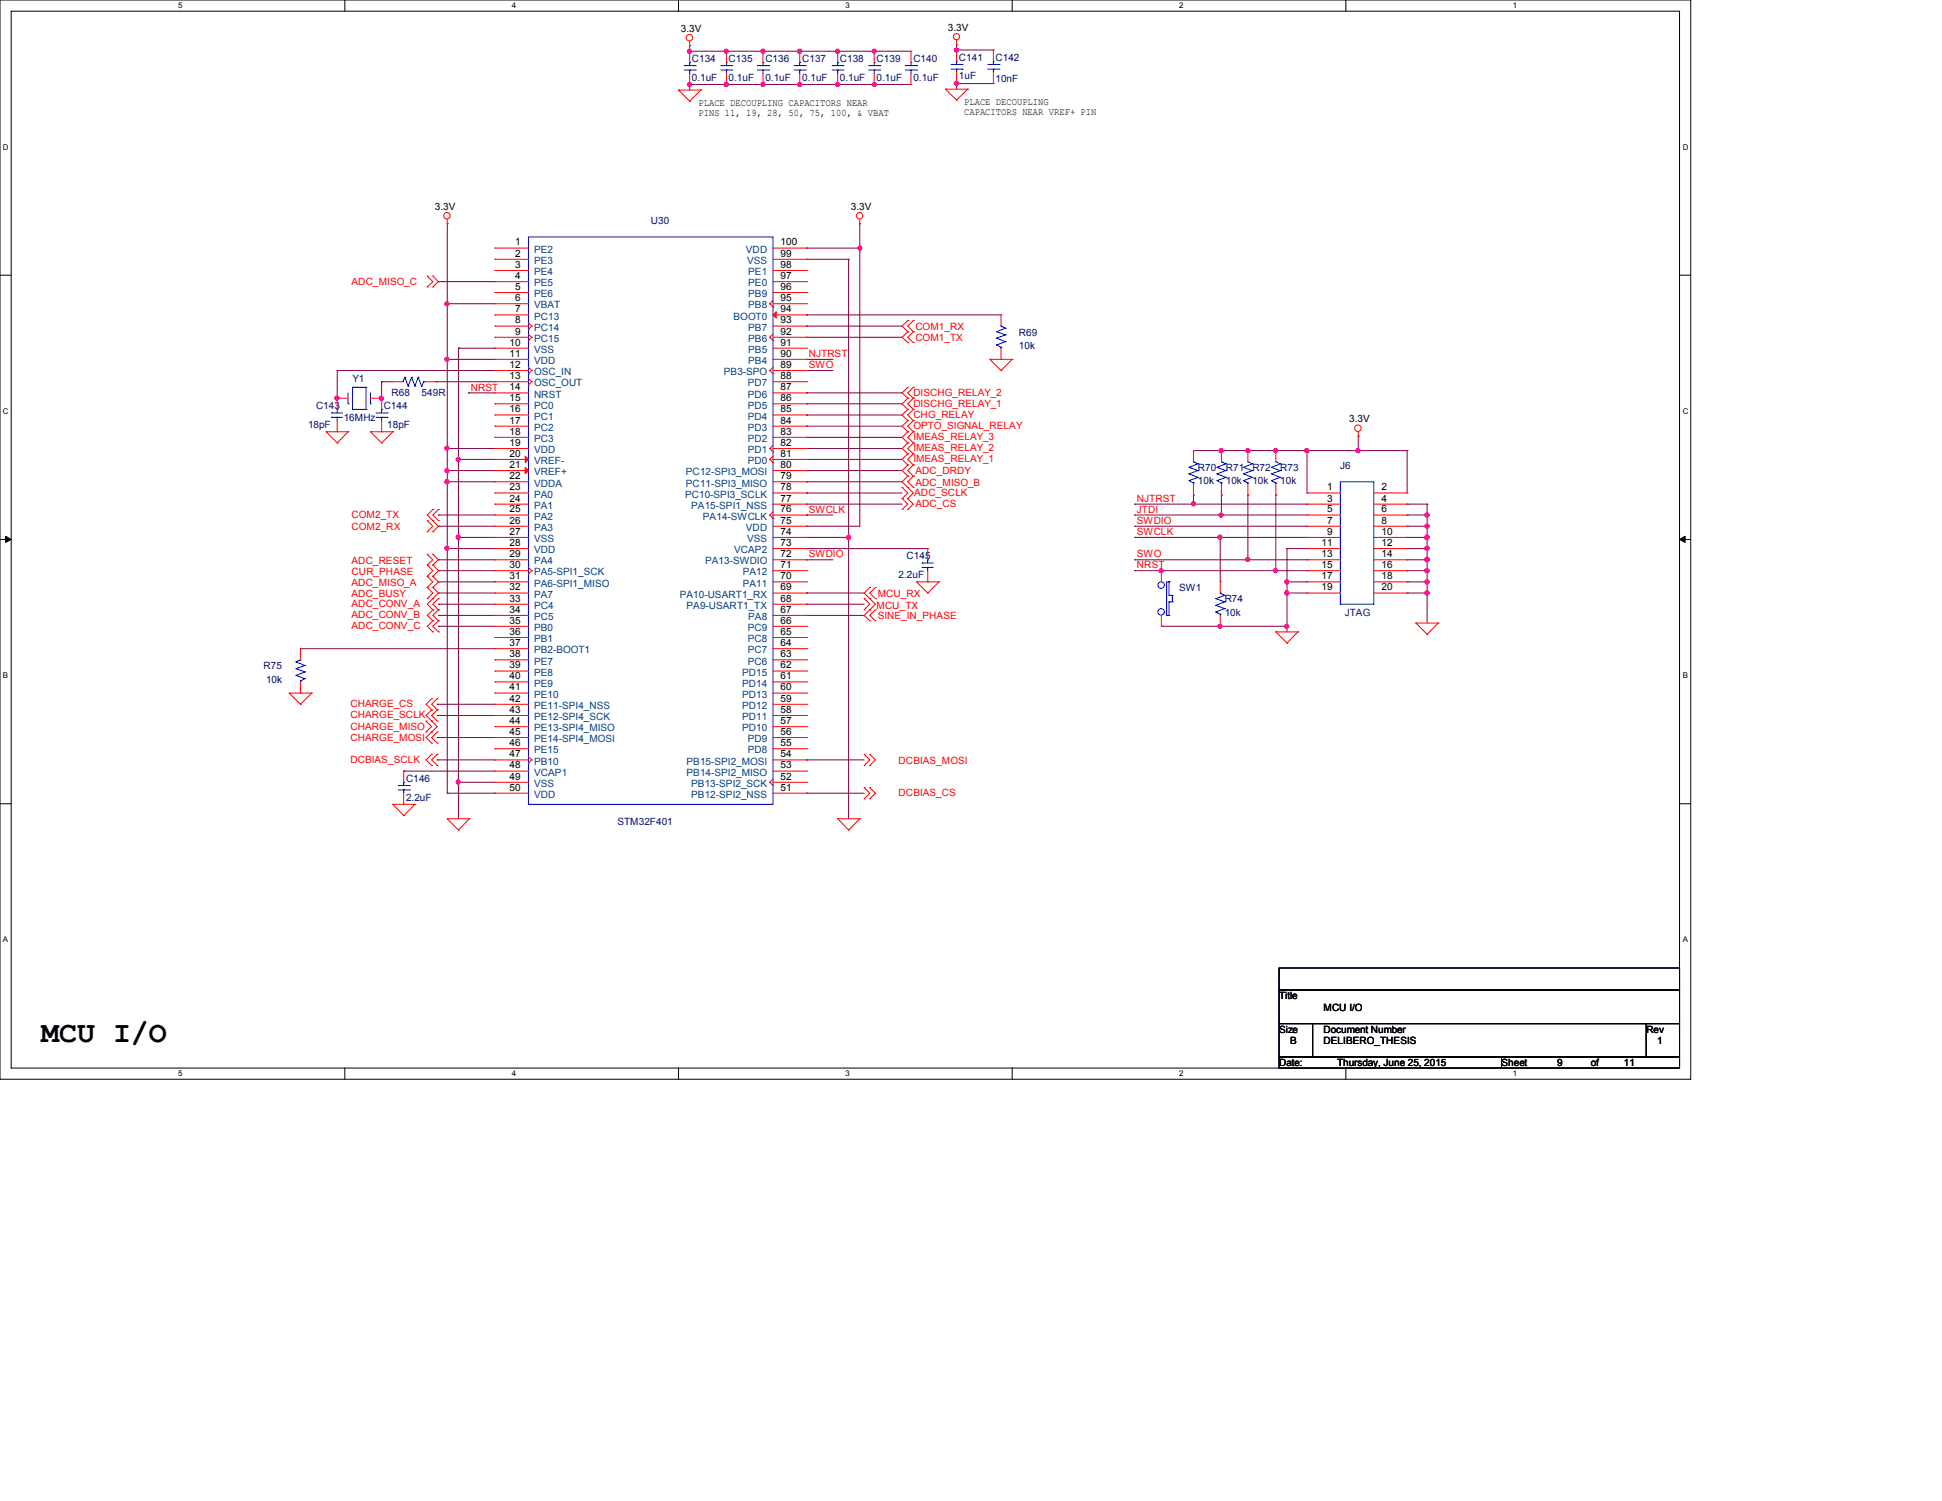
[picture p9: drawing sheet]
<svg xmlns="http://www.w3.org/2000/svg" width="279mm" height="216mm" viewBox="0 0 279 216" stroke-linecap="round" stroke-linejoin="round" font-family="sans-serif">
<defs><g id="words">
<text font-size="4.3" x="5.9" y="149.9">MCU I/O</text>
<g font-size="1.4">
<text x="98" y="4.6">3.3V</text>
<text x="136.4" y="4.4">3.3V</text>
<text x="100.5" y="15.3">PLACE DECOUPLING CAPACITORS NEAR</text>
<text x="100.5" y="16.7">PINS 11, 19, 28, 50, 75, 100, &amp; VBAT</text>
<text x="138.7" y="15.1">PLACE DECOUPLING</text>
<text x="138.7" y="16.6">CAPACITORS NEAR VREF+ PIN</text>
<text x="62.6" y="30.2">3.3V</text>
<text x="74.1" y="35.3">1</text>
<text x="112.3" y="35.3">100</text>
<text x="122.4" y="30.2">3.3V</text>
<text x="74.1" y="36.9">2</text>
<text x="74.1" y="38.5">3</text>
<text x="74.1" y="40.1">4</text>
<text x="74.1" y="41.7">5</text>
<text x="112.3" y="41.7">96</text>
<text x="112.3" y="36.9">99</text>
<text x="112.3" y="40.1">97</text>
<text x="112.3" y="38.5">98</text>
<text x="74.1" y="43.3">6</text>
<text x="74.1" y="44.9">7</text>
<text x="74.1" y="46.5">8</text>
<text x="112.3" y="44.9">94</text>
<text x="112.3" y="46.5">93</text>
<text x="112.3" y="43.3">95</text>
<text x="73.3" y="49.7">10</text>
<text x="73.3" y="52.9">12</text>
<text x="73.3" y="51.3">11</text>
<text x="74.1" y="48.1">9</text>
<text x="112.3" y="52.9">89</text>
<text x="112.3" y="51.3">90</text>
<text x="112.3" y="49.7">91</text>
<text x="112.3" y="48.1">92</text>
<text x="73.3" y="56.1">14</text>
<text x="73.3" y="54.5">13</text>
<text x="73.3" y="57.7">15</text>
<text x="73.3" y="59.3">16</text>
<text x="112.3" y="59.3">85</text>
<text x="112.3" y="57.7">86</text>
<text x="112.3" y="56.1">87</text>
<text x="112.3" y="54.5">88</text>
<text x="73.3" y="64.1">19</text>
<text x="73.3" y="65.7">20</text>
<text x="73.3" y="60.9">17</text>
<text x="73.3" y="62.5">18</text>
<text x="112.3" y="65.7">81</text>
<text x="112.3" y="64.1">82</text>
<text x="112.3" y="62.5">83</text>
<text x="112.3" y="60.9">84</text>
<text x="194.1" y="60.7">3.3V</text>
<text x="73.3" y="70.5">23</text>
<text x="73.3" y="67.3">21</text>
<text x="73.3" y="68.9">22</text>
<text x="112.3" y="70.5">78</text>
<text x="112.3" y="68.9">79</text>
<text x="112.3" y="67.3">80</text>
<text x="190.9" y="70.5">1</text>
<text x="198.8" y="70.5">2</text>
<text x="73.3" y="72.1">24</text>
<text x="73.3" y="73.7">25</text>
<text x="73.3" y="75.3">26</text>
<text x="73.3" y="76.9">27</text>
<text x="112.3" y="73.7">76</text>
<text x="112.3" y="72.1">77</text>
<text x="112.3" y="76.9">74</text>
<text x="112.3" y="75.3">75</text>
<text x="190.9" y="72.1">3</text>
<text x="190.9" y="73.7">5</text>
<text x="190.9" y="75.3">7</text>
<text x="190.9" y="76.9">9</text>
<text x="198.8" y="72.1">4</text>
<text x="198.8" y="73.7">6</text>
<text x="198.8" y="75.3">8</text>
<text x="198.8" y="76.9">10</text>
<text x="73.3" y="80.1">29</text>
<text x="73.3" y="81.7">30</text>
<text x="73.3" y="83.3">31</text>
<text x="73.3" y="78.5">28</text>
<text x="112.3" y="83.3">70</text>
<text x="112.3" y="81.7">71</text>
<text x="112.3" y="80.1">72</text>
<text x="112.3" y="78.5">73</text>
<text x="190.1" y="78.5">11</text>
<text x="190.1" y="80.1">13</text>
<text x="190.1" y="81.7">15</text>
<text x="190.1" y="83.3">17</text>
<text x="198.8" y="78.5">12</text>
<text x="198.8" y="80.1">14</text>
<text x="198.8" y="81.7">16</text>
<text x="198.8" y="83.3">18</text>
<text x="73.3" y="84.9">32</text>
<text x="73.3" y="89.7">35</text>
<text x="73.3" y="86.5">33</text>
<text x="73.3" y="88.1">34</text>
<text x="112.3" y="84.9">69</text>
<text x="112.3" y="88.1">67</text>
<text x="112.3" y="86.5">68</text>
<text x="112.3" y="89.7">66</text>
<text x="190.1" y="84.9">19</text>
<text x="198.8" y="84.9">20</text>
<text x="73.3" y="91.3">36</text>
<text x="73.3" y="92.9">37</text>
<text x="73.3" y="94.5">38</text>
<text x="112.3" y="94.5">63</text>
<text x="112.3" y="92.9">64</text>
<text x="112.3" y="91.3">65</text>
<text x="73.3" y="99.3">41</text>
<text x="73.3" y="100.9">42</text>
<text x="73.3" y="96.1">39</text>
<text x="73.3" y="97.7">40</text>
<text x="112.3" y="100.9">59</text>
<text x="112.3" y="99.3">60</text>
<text x="112.3" y="97.7">61</text>
<text x="112.3" y="96.1">62</text>
<text x="73.3" y="102.5">43</text>
<text x="73.3" y="104.1">44</text>
<text x="73.3" y="105.7">45</text>
<text x="73.3" y="107.3">46</text>
<text x="112.3" y="104.1">57</text>
<text x="112.3" y="102.5">58</text>
<text x="112.3" y="107.3">55</text>
<text x="112.3" y="105.7">56</text>
<text x="73.3" y="108.9">47</text>
<text x="73.3" y="110.5">48</text>
<text x="73.3" y="112.1">49</text>
<text x="73.3" y="113.7">50</text>
<text x="112.3" y="113.7">51</text>
<text x="112.3" y="112.1">52</text>
<text x="112.3" y="110.5">53</text>
<text x="112.3" y="108.9">54</text>
<text x="184" y="143.8">Title</text>
<text x="184" y="148.6">Size</text>
<text x="190.4" y="148.6">Document Number</text>
<text x="190.4" y="145.4">MCU I/O</text>
<text x="236.9" y="148.6">Rev</text>
<text x="184" y="153.4">Date:</text>
<text x="185.6" y="150.2">B</text>
<text x="190.4" y="150.2">DELIBERO_THESIS</text>
<text x="192.4" y="153.4">Thursday, June 25, 2015</text>
<text x="216" y="153.4">Sheet</text>
<text x="224" y="153.4">9</text>
<text x="228.9" y="153.4">of</text>
<text x="233.6" y="153.4">11</text>
<text x="238.4" y="150.2">1</text>
</g>
<g font-size="1.4" fill="#000080">
<text x="99.5" y="8.9">C134</text>
<text x="99.5" y="11.6">0.1uF</text>
<text x="104.8" y="8.9">C135</text>
<text x="104.8" y="11.6">0.1uF</text>
<text x="110.1" y="8.9">C136</text>
<text x="110.1" y="11.6">0.1uF</text>
<text x="115.4" y="8.9">C137</text>
<text x="115.4" y="11.6">0.1uF</text>
<text x="120.8" y="8.9">C138</text>
<text x="120.8" y="11.6">0.1uF</text>
<text x="126.1" y="8.9">C139</text>
<text x="126.1" y="11.6">0.1uF</text>
<text x="131.4" y="8.9">C140</text>
<text x="131.4" y="11.6">0.1uF</text>
<text x="138" y="8.7">C141</text>
<text x="138" y="11.4">1uF</text>
<text x="143.2" y="8.7">C142</text>
<text x="143.2" y="11.8">10nF</text>
<text x="93.6" y="32.3">U30</text>
<text x="146.6" y="48.3">R69</text>
<text x="146.6" y="50.2">10k</text>
<text x="45.5" y="58.8">C143</text>
<text x="50.7" y="55">Y1</text>
<text x="55.2" y="58.8">C144</text>
<text x="56.3" y="56.9">R68</text>
<text x="60.7" y="56.9">549R</text>
<text x="44.3" y="61.5">18pF</text>
<text x="49.4" y="60.6">16MHz</text>
<text x="55.7" y="61.5">18pF</text>
<text x="172.3" y="67.8">R70</text>
<text x="172.3" y="69.7">10k</text>
<text x="176.4" y="67.8">R71</text>
<text x="176.4" y="69.7">10k</text>
<text x="180.2" y="67.8">R72</text>
<text x="180.2" y="69.7">10k</text>
<text x="184.2" y="67.8">R73</text>
<text x="184.2" y="69.7">10k</text>
<text x="192.8" y="67.4">J6</text>
<text x="129.3" y="83.1">2.2uF</text>
<text x="130.4" y="80.4">C145</text>
<text x="169.6" y="85">SW1</text>
<text x="176.2" y="86.7">R74</text>
<text x="176.2" y="88.6">10k</text>
<text x="193.5" y="88.6">JTAG</text>
<text x="37.9" y="96.3">R75</text>
<text x="38.3" y="98.2">10k</text>
<text x="58.4" y="112.4">C146</text>
<text x="58.4" y="115.1">2.2uF</text>
<text x="88.8" y="118.7">STM32F401</text>
</g>
<g font-size="1.4" fill="#f00">
<text x="50.6" y="41.1">ADC_MISO_C</text>
<text x="131.7" y="47.5">COM1_RX</text>
<text x="116.4" y="51.3">NJTRST</text>
<text x="116.4" y="53">SWO</text>
<text x="131.7" y="49.1">COM1_TX</text>
<text x="67.7" y="56.2">NRST</text>
<text x="131.4" y="56.9">DISCHG_RELAY_2</text>
<text x="131.4" y="58.5">DISCHG_RELAY_1</text>
<text x="131.4" y="60.1">CHG_RELAY</text>
<text x="131.4" y="64.9">IMEAS_RELAY_2</text>
<text x="131.4" y="61.7">OPTO_SIGNAL_RELAY</text>
<text x="131.4" y="63.3">IMEAS_RELAY_3</text>
<text x="131.4" y="66.5">IMEAS_RELAY_1</text>
<text x="131.5" y="71.3">ADC_SCLK</text>
<text x="131.7" y="69.8">ADC_MISO_B</text>
<text x="131.7" y="68.2">ADC_DRDY</text>
<text x="50.6" y="74.5">COM2_TX</text>
<text x="50.6" y="76.2">COM2_RX</text>
<text x="116.4" y="73.7">SWCLK</text>
<text x="131.7" y="72.9">ADC_CS</text>
<text x="163.6" y="75.4">SWDIO</text>
<text x="163.6" y="72.2">NJTRST</text>
<text x="163.6" y="73.7">JTDI</text>
<text x="163.6" y="77">SWCLK</text>
<text x="50.6" y="81.1">ADC_RESET</text>
<text x="50.6" y="82.6">CUR_PHASE</text>
<text x="116.4" y="80.2">SWDIO</text>
<text x="163.6" y="81.7">NRST</text>
<text x="163.6" y="80.2">SWO</text>
<text x="50.6" y="87.3">ADC_CONV_A</text>
<text x="50.6" y="88.9">ADC_CONV_B</text>
<text x="50.6" y="85.9">ADC_BUSY</text>
<text x="50.6" y="84.2">ADC_MISO_A</text>
<text x="126.1" y="87.6">MCU_TX</text>
<text x="126.3" y="85.9">MCU_RX</text>
<text x="126.3" y="89.1">SINE_IN_PHASE</text>
<text x="50.6" y="90.5">ADC_CONV_C</text>
<text x="50.4" y="101.7">CHARGE_CS</text>
<text x="50.4" y="103.3">CHARGE_SCLK</text>
<text x="50.4" y="106.6">CHARGE_MOSI</text>
<text x="50.4" y="105.1">CHARGE_MISO</text>
<text x="50.4" y="109.7">DCBIAS_SCLK</text>
<text x="129.3" y="109.9">DCBIAS_MOSI</text>
<text x="129.3" y="114.5">DCBIAS_CS</text>
</g>
<g font-size="1.4" fill="#004080">
<text x="76.8" y="36.4">PE2</text>
<text x="76.8" y="38">PE3</text>
<text x="76.8" y="39.6">PE4</text>
<text x="76.8" y="41.2">PE5</text>
<text x="107.3" y="36.4">VDD</text>
<text x="107.5" y="38">VSS</text>
<text x="107.7" y="41.2">PE0</text>
<text x="107.7" y="39.6">PE1</text>
<text x="76.8" y="44.4">VBAT</text>
<text x="76.8" y="42.8">PE6</text>
<text x="76.8" y="46">PC13</text>
<text x="76.8" y="47.6">PC14</text>
<text x="105.5" y="46">BOOT0</text>
<text x="107.7" y="47.6">PB7</text>
<text x="107.7" y="44.4">PB8</text>
<text x="107.7" y="42.8">PB9</text>
<text x="76.8" y="50.8">VSS</text>
<text x="76.8" y="54">OSC_IN</text>
<text x="76.8" y="52.4">VDD</text>
<text x="76.8" y="49.2">PC15</text>
<text x="104.1" y="54">PB3-SPO</text>
<text x="107.7" y="52.4">PB4</text>
<text x="107.7" y="50.8">PB5</text>
<text x="107.7" y="49.2">PB6</text>
<text x="76.8" y="57.2">NRST</text>
<text x="76.8" y="55.6">OSC_OUT</text>
<text x="76.8" y="58.8">PC0</text>
<text x="107.6" y="58.8">PD5</text>
<text x="107.6" y="57.2">PD6</text>
<text x="107.6" y="55.6">PD7</text>
<text x="76.8" y="65.2">VDD</text>
<text x="76.8" y="60.4">PC1</text>
<text x="76.8" y="62">PC2</text>
<text x="76.8" y="63.6">PC3</text>
<text x="107.6" y="65.2">PD1</text>
<text x="107.6" y="63.6">PD2</text>
<text x="107.6" y="62">PD3</text>
<text x="107.6" y="60.4">PD4</text>
<text x="76.8" y="71.6">PA0</text>
<text x="76.8" y="66.8">VREF-</text>
<text x="76.8" y="68.4">VREF+</text>
<text x="76.8" y="70">VDDA</text>
<text x="98.6" y="71.6">PC10-SPI3_SCLK</text>
<text x="98.7" y="70">PC11-SPI3_MISO</text>
<text x="98.7" y="68.4">PC12-SPI3_MOSI</text>
<text x="107.6" y="66.8">PD0</text>
<text x="76.8" y="73.2">PA1</text>
<text x="76.8" y="74.8">PA2</text>
<text x="76.8" y="76.4">PA3</text>
<text x="76.8" y="78">VSS</text>
<text x="99.4" y="73.2">PA15-SPI1_NSS</text>
<text x="101.1" y="74.8">PA14-SWCLK</text>
<text x="107.3" y="76.4">VDD</text>
<text x="107.5" y="78">VSS</text>
<text x="76.8" y="81.2">PA4</text>
<text x="76.8" y="82.8">PA5-SPI1_SCK</text>
<text x="76.8" y="79.6">VDD</text>
<text x="101.4" y="81.2">PA13-SWDIO</text>
<text x="105.6" y="79.6">VCAP2</text>
<text x="106.9" y="82.8">PA12</text>
<text x="76.8" y="84.4">PA6-SPI1_MISO</text>
<text x="76.8" y="86">PA7</text>
<text x="76.8" y="87.6">PC4</text>
<text x="76.8" y="89.2">PC5</text>
<text x="97.8" y="86">PA10-USART1_RX</text>
<text x="98.8" y="87.6">PA9-USART1_TX</text>
<text x="106.9" y="84.4">PA11</text>
<text x="107.7" y="89.2">PA8</text>
<text x="76.8" y="90.8">PB0</text>
<text x="76.8" y="92.4">PB1</text>
<text x="76.8" y="94">PB2-BOOT1</text>
<text x="76.8" y="95.6">PE7</text>
<text x="107.6" y="95.6">PC6</text>
<text x="107.6" y="94">PC7</text>
<text x="107.6" y="92.4">PC8</text>
<text x="107.6" y="90.8">PC9</text>
<text x="76.8" y="100.4">PE10</text>
<text x="76.8" y="102">PE11-SPI4_NSS</text>
<text x="76.8" y="97.2">PE8</text>
<text x="76.8" y="98.8">PE9</text>
<text x="106.8" y="102">PD12</text>
<text x="106.8" y="100.4">PD13</text>
<text x="106.8" y="98.8">PD14</text>
<text x="106.8" y="97.2">PD15</text>
<text x="76.8" y="103.6">PE12-SPI4_SCK</text>
<text x="76.8" y="105.2">PE13-SPI4_MISO</text>
<text x="76.8" y="106.8">PE14-SPI4_MOSI</text>
<text x="106.8" y="105.2">PD10</text>
<text x="106.8" y="103.6">PD11</text>
<text x="107.6" y="106.8">PD9</text>
<text x="76.8" y="110">PB10</text>
<text x="76.8" y="111.6">VCAP1</text>
<text x="76.8" y="113.2">VSS</text>
<text x="76.8" y="108.4">PE15</text>
<text x="98.8" y="111.6">PB14-SPI2_MISO</text>
<text x="98.8" y="110">PB15-SPI2_MOSI</text>
<text x="99.4" y="113.2">PB13-SPI2_SCK</text>
<text x="107.6" y="108.4">PD8</text>
<text x="76.8" y="114.8">VDD</text>
<text x="99.4" y="114.8">PB12-SPI2_NSS</text>
</g>
<g font-size="1.1">
<text x="25.6" y="1.2">5</text>
<text x="73.6" y="1.2">4</text>
<text x="121.6" y="1.2">3</text>
<text x="169.7" y="1.2">2</text>
<text x="217.7" y="1.2">1</text>
<text x=".4" y="21.6">D</text>
<text x="242.1" y="21.6">D</text>
<text x=".4" y="59.5">C</text>
<text x="242.1" y="59.5">C</text>
<text x=".4" y="97.5">B</text>
<text x="242.1" y="97.5">B</text>
<text x=".4" y="135.6">A</text>
<text x="242.1" y="135.6">A</text>
<text x="25.6" y="154.8">5</text>
<text x="73.6" y="154.8">4</text>
<text x="121.6" y="154.8">3</text>
<text x="169.7" y="154.8">2</text>
<text x="217.7" y="154.8">1</text>
</g>
</g></defs>
<path d="M0 0h243.2v155.2h-243.2zM1.6 1.6h240v152h-240z" fill="none" stroke="#000" stroke-width=".14"/>
<g fill="#fff">
<path d="M25.6 .2h.6v1.2h-.6z"/>
<path d="M25.6 153.8h.6v1.2h-.6z"/>
</g>
<path d="M49.6 0v1.6M49.6 153.6v1.6" fill="none" stroke="#000" stroke-width=".14"/>
<g fill="#fff">
<path d="M73.6 .2h.6v1.2h-.6z"/>
<path d="M73.6 153.8h.6v1.2h-.6z"/>
</g>
<path d="M97.6 0v1.6M97.6 153.6v1.6" fill="none" stroke="#000" stroke-width=".14"/>
<g fill="#fff">
<path d="M121.6 .2h.6v1.2h-.6z"/>
<path d="M121.6 153.8h.6v1.2h-.6z"/>
</g>
<path d="M145.6 0v1.6M145.6 153.6v1.6" fill="none" stroke="#000" stroke-width=".14"/>
<g fill="#fff">
<path d="M169.6 .2h.6v1.2h-.6z"/>
<path d="M169.6 153.8h.6v1.2h-.6z"/>
</g>
<path d="M193.6 0v1.6M193.6 153.6v1.6" fill="none" stroke="#000" stroke-width=".14"/>
<g fill="#fff">
<path d="M217.6 .2h.6v1.2h-.6z"/>
<path d="M217.6 153.8h.6v1.2h-.6z"/>
<path d="M.4 20.6h.8v1.2h-.8z"/>
<path d="M242.1 20.6h.7v1.2h-.7z"/>
<path d="M.4 58.5h.8v1.2h-.8z"/>
<path d="M242.1 58.5h.7v1.2h-.7z"/>
</g>
<path d="M0 39.6h1.6M241.6 39.6h1.6" fill="none" stroke="#000" stroke-width=".14"/>
<g fill="#fff">
<path d="M.4 96.6h.7v1.1h-.7z"/>
<path d="M242.1 96.6h.7v1.1h-.7z"/>
</g>
<path d="M0 77.6h1.6M241.6 77.6h1.6" fill="none" stroke="#000" stroke-width=".14"/>
<path d="M.8 77.1l.8 .5-.8 .4zM241.6 77.6l.8-.5v.9z" fill="#000" stroke="#000" stroke-width=".14"/>
<g fill="#fff">
<path d="M.4 134.6h.7v1.2h-.7z"/>
<path d="M242.1 134.6h.7v1.2h-.7z"/>
</g>
<path d="M0 115.6h1.6M241.6 115.6h1.6M184 139.2h57.6v3.2h-57.6zM184 142.4h57.6v4.8h-57.6zM184 147.2h4.8v4.8h-4.8zM184 152h32v1.6h-32zM188.8 147.2h48.1v4.8h-48.1zM216 152h25.6v1.6h-25.6zM236.9 147.2h4.7v4.8h-4.7z" fill="none" stroke="#000" stroke-width=".14"/>
<g fill="none" stroke="#800040" stroke-width=".14">
<path d="M99.2 12.1h.1M99.2 6.6h.1M99.2 7.4h.1M99.2 6.6v.8M99.2 12.1v.9M99.2 12.1h31.9M99.2 7.4h31.9M104.5 12.1h.1M104.5 7.4h.1M109.8 12.1h.1M109.8 7.4h.1M115.1 12.1h.1"/>
<path d="M115.1 7.4h.1M120.5 7.4h.1M120.5 12.1h.1M125.8 12.1h.1M125.8 7.4h.1M137.6 12h.1M137.6 6.4h.1M137.6 7.2h.1M137.6 6.4v.8M137.6 12v.8M137.6 12h5.3M137.6 7.2h5.3"/>
<path d="M64.3 32.2h.1M64.3 32.2v81.9M116 35.7h.1M116 37.3h.1M116 35.7h7.7M116 37.3h6.1M122.1 37.3h.1M122.1 37.3v80.5M123.7 32.2h.1M123.7 35.7h.1M123.7 32.2v43.5h-7.7M48.5 53.3h.1"/>
<path d="M48.5 53.3h22.7M48.5 53.3v4M54.9 54.9h.1M54.9 54.9h1.4M54.9 54.9v2.4M62.7 54.9h.1M62.7 54.9h8.5M63.1 40.5h.1M63.1 40.5h8.1M64.3 51.7h.1M64.3 43.7h.1M64.3 51.7h6.9"/>
<path d="M64.3 43.7h6.9M66 50.1h.1M66 50.1v67.7M66 50.1h5.2M67.4 56.5h.1M67.4 56.5h3.8M116 45.3h.1M116 51.7h.1M116 53.3h.1M116 59.7h.1M116 46.9h.1M116 48.5h.1"/>
<path d="M116 58.1h.1M116 56.5h.1M116 45.3h28M116 51.7h3.8M116 53.3h3.8M116 56.5h13.8M116 59.7h13.8M116 46.9h13.8M116 48.5h13.8M116 58.1h13.8M63.1 74.1h.1M63.1 75.7h.1"/>
<path d="M63.1 75.7h8.1M63.1 74.1h8.1M64.3 78.9h.1M64.3 64.5h.1M64.3 69.3h.1M64.3 67.7h.1M64.3 64.5h6.9M64.3 78.9h6.9M64.3 67.7h6.9M64.3 69.3h6.9M66 77.3h.1M66 66.1h.1"/>
<path d="M66 77.3h5.2M66 66.1h5.2M116 75.7h.1M116 77.3h.1M116 78.9h.1M116 74.1h.1M116 66.1h.1M116 64.5h.1M116 72.5h.1M116 70.9h.1M116 69.3h.1M116 67.7h.1"/>
<path d="M116 61.3h.1M116 62.9h.1M116 64.5h13.8M116 78.9h17.5M116 77.3h6.1M116 74.1h3.8M116 72.5h13.8M116 66.1h13.8M116 67.7h13.8M116 69.3h13.8M116 70.9h13.8M116 61.3h13.8"/>
<path d="M116 62.9h13.8M122.1 77.3h.1M163.2 75.7h.1M163.2 72.5h.1M163.2 74.1h.1M163.2 77.3h.1M163.2 75.7h24.8M163.2 77.3h24.8M163.2 74.1h24.8M163.2 72.5h24.8M171.7 72.5h.1M171.7 64.8h.1"/>
<path d="M171.7 71.2h.1M171.7 64.8h30.7M171.7 71.2v1.3M175.6 77.3h.1M175.6 77.3v6.4M175.7 74.1h.1M175.7 64.8h.1M175.7 71.2h.1M175.7 71.2v2.9M179.5 64.8h.1M179.5 71.2h.1M179.5 71.2v9.3"/>
<path d="M183.6 64.8h.1M183.6 71.2h.1M183.6 71.2v10.9M185.2 78.9h.1M185.2 78.9h2.8M185.2 78.9v12M188 64.8h.1M188 64.8v6.1M195.4 64.8h.1M195.4 62.7h.1M195.4 62.7v2.1M202.4 64.8h.1"/>
<path d="M202.4 78.9h.1M202.4 77.3h.1M202.4 75.7h.1M202.4 74.1h.1M202.4 72.5h.1M202.4 75.7h2.9M202.4 78.9h2.9M202.4 77.3h2.9M202.4 64.8v6.1M202.4 74.1h2.9M202.4 72.5h2.9M205.3 78.9h.1"/>
<path d="M205.3 74.1h.1M205.3 72.5h.1M205.3 77.3h.1M205.3 75.7h.1M205.3 72.5v17.1M43.2 93.3h.1M43.2 93.3h28M63.1 86.9h.1M63.1 90.1h.1M63.1 88.5h.1M63.1 85.3h.1M63.1 83.7h.1"/>
<path d="M63.1 80.5h.1M63.1 82.1h.1M63.1 82.1h8.1M63.1 85.3h8.1M63.1 83.7h8.1M63.1 80.5h8.1M63.1 90.1h8.1M63.1 86.9h8.1M63.1 88.5h8.1M116 80.5h.1M116 85.3h.1M116 86.9h.1"/>
<path d="M116 88.5h.1M116 85.3h8.3M116 80.5h3.8M116 86.9h8.3M116 88.5h8.3M163.2 82.1h.1M163.2 80.5h.1M163.2 82.1h24.8M163.2 80.5h24.8M167.1 82.1h.1M167.1 90.1h.1M167.1 90.1h18.1"/>
<path d="M175.6 90.1h.1M179.5 80.5h.1M183.6 82.1h.1M185.2 85.3h.1M185.2 90.1h.1M185.2 83.7h.1M185.2 85.3h2.8M185.2 83.7h2.8M202.4 85.3h.1M202.4 83.7h.1M202.4 80.5h.1M202.4 82.1h.1"/>
<path d="M202.4 82.1h2.9M202.4 85.3h2.9M202.4 83.7h2.9M202.4 80.5h2.9M205.3 85.3h.1M205.3 82.1h.1M205.3 83.7h.1M205.3 80.5h.1M58.1 110.9h.1M58.1 110.9h13.1M62.9 101.3h.1M62.9 102.9h.1"/>
<path d="M62.9 106.1h.1M62.9 109.3h.1M62.9 101.3h8.3M62.9 102.9h8.3M62.9 106.1h8.3M62.9 109.3h8.3M64.3 114.1h.1M64.3 114.1h6.9M66 112.5h.1M66 112.5h5.2M116 114.1h.1M116 109.3h.1"/>
<path d="M116 114.1h8.3M116 109.3h8.3"/>
</g>
<g fill="#f0f" stroke="#f0f" stroke-width=".14">
<circle cx="123.7" cy="35.7" r=".3"/>
<circle cx="64.3" cy="78.9" r=".3"/>
<circle cx="64.3" cy="43.7" r=".3"/>
<circle cx="64.3" cy="51.7" r=".3"/>
<circle cx="64.3" cy="69.3" r=".31"/>
<circle cx="65.9" cy="112.5" r=".3"/>
<circle cx="104.5" cy="12.1" r=".3"/>
<circle cx="99.2" cy="12.1" r=".3"/>
<circle cx="109.8" cy="12.1" r=".3"/>
<circle cx="125.8" cy="12.1" r=".3"/>
<circle cx="115.1" cy="12.1" r=".31"/>
<circle cx="120.5" cy="7.4" r=".3"/>
<circle cx="104.5" cy="7.4" r=".3"/>
<circle cx="99.2" cy="7.4" r=".3"/>
<circle cx="109.8" cy="7.4" r=".3"/>
<circle cx="125.8" cy="7.4" r=".3"/>
<circle cx="48.5" cy="57.3" r=".3"/>
<circle cx="54.9" cy="57.3" r=".3"/>
<circle cx="183.5" cy="82.1" r=".3"/>
<circle cx="188" cy="64.8" r=".3"/>
<circle cx="195.4" cy="64.8" r=".3"/>
<circle cx="185.1" cy="85.3" r=".31"/>
<circle cx="185.1" cy="90.1" r=".3"/>
<circle cx="185.1" cy="83.7" r=".3"/>
<circle cx="205.3" cy="85.3" r=".32"/>
<circle cx="205.3" cy="83.7" r=".31"/>
<circle cx="205.3" cy="82.1" r=".31"/>
<circle cx="205.3" cy="78.9" r=".31"/>
<circle cx="205.3" cy="80.5" r=".31"/>
<circle cx="205.3" cy="77.3" r=".32"/>
<circle cx="205.3" cy="75.7" r=".31"/>
<circle cx="205.3" cy="74.1" r=".31"/>
<circle cx="179.5" cy="80.5" r=".3"/>
<circle cx="171.7" cy="72.5" r=".3"/>
<circle cx="175.7" cy="74.1" r=".3"/>
<circle cx="175.5" cy="77.3" r=".31"/>
<circle cx="65.9" cy="66.1" r=".3"/>
<circle cx="137.6" cy="12" r=".31"/>
<circle cx="137.6" cy="7.2" r=".31"/>
<circle cx="64.3" cy="67.7" r=".3"/>
<circle cx="179.5" cy="64.8" r=".3"/>
<circle cx="183.5" cy="64.8" r=".3"/>
<circle cx="175.7" cy="64.8" r=".3"/>
<circle cx="167" cy="82.1" r=".3"/>
<circle cx="175.5" cy="90.1" r=".3"/>
<circle cx="65.9" cy="77.3" r=".31"/>
<circle cx="122.1" cy="77.3" r=".31"/>
<circle cx="64.3" cy="64.5" r=".3"/>
<circle cx="115.1" cy="7.4" r=".31"/>
<circle cx="120.5" cy="12.1" r=".3"/>
</g>
<g fill="none" stroke="#f00" stroke-width=".14">
<path d="M97.6 13h.1M97.6 13h3.2M97.6 13l1.6 1.6M99.2 6.6h.1M99.2 14.6h.1M99.2 12.1h.1M99.2 7.4h.1M99.2 5.9v.7M99.2 7.4v1.6M99.2 10.6v1.5M100.8 13h.1M100.8 13l-1.6 1.6"/>
<path d="M104.5 12.1h.1M104.5 7.4h.1M104.5 7.4v1.6M104.5 10.6v1.5M109.8 12.1h.1M109.8 7.4h.1M109.8 7.4v1.6M109.8 10.6v1.5M115.1 12.1h.1M115.1 7.4h.1M115.1 7.4v1.6M115.1 10.6v1.5"/>
<path d="M120.5 12.1h.1M120.5 7.4h.1M120.5 7.4v1.6M120.5 10.6v1.5M125.8 12.1h.1M125.8 7.4h.1M125.8 7.4v1.6M125.8 10.6v1.5M131.1 12.1h.1M131.1 7.4h.1M131.1 7.4v1.6M131.1 10.6v1.5"/>
<path d="M136 12.8h.1M136 12.8h3.2M136 12.8l1.6 1.6M137.6 6.4h.1M137.6 14.4h.1M137.6 12h.1M137.6 7.2h.1M137.6 5.8v.6M137.6 7.2v1.6M137.6 10.4v1.6M139.2 12.8h.1M139.2 12.8l-1.6 1.6"/>
<path d="M142.9 12h.1M142.9 7.2h.1M142.9 7.2v1.6M142.9 10.4v1.6M61.5 39.7h.1M61.5 39.7l.8 .8-.8 .8M62.3 39.7h.1M62.3 39.7l.8 .8-.8 .8M64.3 32.2h.1M64.3 31.5v.7M71.2 35.7h.1M71.2 37.3h.1"/>
<path d="M71.2 38.9h.1M71.2 37.3h4.8M71.2 35.7h4.8M71.2 38.9h4.8M111.2 37.3h4.8M111.2 35.7h4.8M111.2 38.9h4.8M116 37.3h.1M116 35.7h.1M116 38.9h.1M123.7 32.2h.1M123.7 31.5v.7"/>
<path d="M48.5 57.3h.1M48.5 57.3h1.6M48.5 57.3v1.6M53.3 57.3h1.6M54.9 57.3h.1M54.9 57.3v1.6M56.3 54.9h.1M56.3 54.9h1.7M61.1 54.9h1.6M61.5 41.3h.1M62.3 41.3h.1M62.7 54.9h.1"/>
<path d="M71.2 50.1h.1M71.2 56.5h.1M71.2 53.3h.1M71.2 43.7h.1M71.2 54.9h.1M71.2 51.7h.1M71.2 40.5h.1M71.2 42.1h.1M71.2 58.1h.1M71.2 59.7h.1M71.2 45.3h.1M71.2 46.9h.1"/>
<path d="M71.2 48.5h.1M71.2 51.7h4.8M71.2 50.1h4.8M71.2 45.3h4.8M71.2 56.5h4.8M71.2 53.3h4.8M71.2 48.5h4.8M71.2 46.9h4.8M71.2 43.7h4.8M71.2 42.1h4.8M71.2 54.9h4.8M71.2 59.7h4.8"/>
<path d="M71.2 58.1h4.8M71.2 40.5h4.8M76 53.8h.1M76 55.4h.1M76 47.4h.1M76 49h.1M76 52.8l.5 .5M76 54.4l.5 .5M76 46.4l.5 .5M76 48l.5 .5M76.5 53.3h.1M76.5 54.9h.1"/>
<path d="M76.5 46.9h.1M76.5 48.5h.1M76.5 53.3l-.5 .5M76.5 54.9l-.5 .5M76.5 46.9l-.5 .5M76.5 48.5l-.5 .5M110.7 53.3h.1M110.7 48.5h.1M110.7 43.7h.1M110.7 53.3l.5 .5M110.7 48.5l.5 .5M110.7 43.7l.5 .5"/>
<path d="M111.2 53.8h.1M111.2 49h.1M111.2 44.2h.1M111.2 51.7h4.8M111.2 50.1h4.8M111.2 45.3h4.8M111.2 56.5h4.8M111.2 53.3h4.8M111.2 52.8l-.5 .5M111.2 48l-.5 .5M111.2 48.5h4.8M111.2 46.9h4.8"/>
<path d="M111.2 43.2l-.5 .5M111.2 43.7h4.8M111.2 42.1h4.8M111.2 54.9h4.8M111.2 59.7h4.8M111.2 58.1h4.8M111.2 40.5h4.8M116 45.3h.1M116 53.3h.1M116 51.7h.1M116 50.1h.1M116 48.5h.1"/>
<path d="M116 46.9h.1M116 43.7h.1M116 42.1h.1M116 59.7h.1M116 58.1h.1M116 56.5h.1M116 54.9h.1M116 40.5h.1M130.6 58.9h.1M130.6 47.7h.1M130.6 49.3h.1M130.6 46.1h.1"/>
<path d="M130.6 55.7h.1M130.6 57.3h.1M130.6 58.9l-.8 .8 .8 .8M130.6 47.7l-.8 .8 .8 .8M130.6 46.1l-.8 .8 .8 .8M130.6 55.7l-.8 .8 .8 .8M130.6 57.3l-.8 .8 .8 .8M131.4 58.9h.1M131.4 49.3h.1M131.4 47.7h.1M131.4 46.1h.1M131.4 57.3h.1"/>
<path d="M131.4 55.7h.1M131.4 58.9l-.8 .8 .8 .8M131.4 47.7l-.8 .8 .8 .8M131.4 46.1l-.8 .8 .8 .8M131.4 55.7l-.8 .8 .8 .8M131.4 57.3l-.8 .8 .8 .8M142.4 51.7h.1M142.4 51.7h3.2M142.4 51.7l1.6 1.6M144 53.3h.1M144 45.3h.1M144 51.7h.1"/>
<path d="M144 45.3v1.6M144 50.1v1.6M145.6 51.7h.1M145.6 51.7l-1.6 1.6M46.9 62.1h.1M46.9 62.1h3.2M46.9 62.1l1.6 1.6M48.5 63.7h.1M48.5 62.1h.1M48.5 60.5v1.6M50.1 62.1h.1M50.1 62.1l-1.6 1.6"/>
<path d="M53.3 62.1h.1M53.3 62.1h3.2M53.3 62.1l1.6 1.6M54.9 63.7h.1M54.9 62.1h.1M54.9 60.5v1.6M56.5 62.1h.1M56.5 62.1l-1.6 1.6M61.5 79.7h.1M61.5 76.5h.1M61.5 74.9h.1M61.5 79.7l.8 .8-.8 .8"/>
<path d="M61.5 74.9l.8 .8-.8 .8M62.3 79.7h.1M62.3 74.9h.1M62.3 73.3h.1M62.3 76.5h.1M62.3 79.7l.8 .8-.8 .8M62.3 73.3l-.8 .8 1.6 1.6-.8 .8M63.1 74.9h.1M63.1 73.3h.1M63.1 73.3l-.8 .8 .8 .8M71.2 70.9h.1M71.2 72.5h.1"/>
<path d="M71.2 74.1h.1M71.2 75.7h.1M71.2 64.5h.1M71.2 77.3h.1M71.2 66.1h.1M71.2 78.9h.1M71.2 67.7h.1M71.2 69.3h.1M71.2 61.3h.1M71.2 62.9h.1M71.2 70.9h4.8M71.2 72.5h4.8"/>
<path d="M71.2 74.1h4.8M71.2 75.7h4.8M71.2 64.5h4.8M71.2 77.3h4.8M71.2 69.3h4.8M71.2 78.9h4.8M71.2 66.1h4.8M71.2 62.9h4.8M71.2 61.3h4.8M71.2 67.7h4.8M110.7 74.1h.1M110.7 66.1h.1"/>
<path d="M110.7 64.5h.1M110.7 74.1l.5 .4M110.7 66.1l.5 .4M110.7 64.5l.5 .5M111.2 74.5h.1M111.2 66.5h.1M111.2 65h.1M111.2 70.9h4.8M111.2 72.5h4.8M111.2 73.6l-.5 .5M111.2 74.1h4.8M111.2 75.7h4.8"/>
<path d="M111.2 64.5h4.8M111.2 77.3h4.8M111.2 69.3h4.8M111.2 78.9h4.8M111.2 66.1h4.8M111.2 65.6l-.5 .5M111.2 64.1l-.5 .4M111.2 62.9h4.8M111.2 61.3h4.8M111.2 67.7h4.8M116 74.1h.1M116 72.5h.1"/>
<path d="M116 70.9h.1M116 69.3h.1M116 78.9h.1M116 77.3h.1M116 75.7h.1M116 66.1h.1M116 64.5h.1M116 62.9h.1M116 61.3h.1M116 67.7h.1M129.8 73.3h.1M129.8 71.7h.1"/>
<path d="M129.8 70.1h.1M129.8 71.7l.8 .8-.8 .8M129.8 70.1l.8 .8-.8 .8M130.6 60.5h.1M130.6 65.3h.1M130.6 66.9h.1M130.6 63.7h.1M130.6 62.1h.1M130.6 73.3h.1M130.6 71.7h.1M130.6 70.1h.1M130.6 68.5h.1"/>
<path d="M130.6 65.3l-.8 .8 .8 .8M130.6 63.7l-.8 .8 .8 .8M130.6 60.5l-.8 .8 .8 .8M130.6 71.7l.8 .8-.8 .8M130.6 68.5l-.8 .8 1.6 1.6-.8 .8M130.6 66.9l-.8 .8 .8 .8M130.6 62.1l-.8 .8 .8 .8M131.4 60.5h.1M131.4 66.9h.1M131.4 65.3h.1M131.4 63.7h.1M131.4 62.1h.1"/>
<path d="M131.4 70.1h.1M131.4 68.5h.1M131.4 65.3l-.8 .8 .8 .8M131.4 63.7l-.8 .8 .8 .8M131.4 60.5l-.8 .8 .8 .8M131.4 68.5l-.8 .8 .8 .8M131.4 66.9l-.8 .8 .8 .8M131.4 62.1l-.8 .8 .8 .8M133.5 78.9h.1M133.5 78.9v1.6M171.7 64.8h.1M171.7 71.2h.1"/>
<path d="M171.7 64.8v1.6M171.7 69.6v1.6M175.7 64.8h.1M175.7 71.2h.1M175.7 64.8v1.6M175.7 69.6v1.6M179.5 64.8h.1M179.5 71.2h.1M179.5 64.8v1.6M179.5 69.6v1.6M183.6 64.8h.1M183.6 71.2h.1"/>
<path d="M183.6 64.8v1.6M183.6 69.6v1.6M188 70.9h.1M188 72.5h.1M188 74.1h.1M188 75.7h.1M188 77.3h.1M188 78.9h.1M188 70.9h4.8M188 72.5h4.8M188 74.1h4.8M188 75.7h4.8"/>
<path d="M188 77.3h4.8M188 78.9h4.8M195.4 62.7h.1M195.4 62.1v.6M197.7 70.9h4.7M197.7 72.5h4.7M197.7 74.1h4.7M197.7 75.7h4.7M197.7 77.3h4.7M197.7 78.9h4.7M202.4 70.9h.1M202.4 72.5h.1"/>
<path d="M202.4 74.1h.1M202.4 75.7h.1M202.4 77.3h.1M202.4 78.9h.1M41.6 99.7h.1M41.6 99.7h3.2M41.6 99.7l1.6 1.6M43.2 93.3h.1M43.2 99.7h.1M43.2 93.3v1.6M43.2 98.1v1.6M44.8 99.7h.1"/>
<path d="M44.8 99.7l-1.6 1.6M61.5 86.1h.1M61.5 84.5h.1M61.5 82.9h.1M61.5 81.3h.1M61.5 84.5l.8 .8-.8 .8M61.5 82.9l.8 .8-.8 .8M61.5 81.3l.8 .8-.8 .8M62.3 87.7h.1M62.3 86.1h.1M62.3 89.3h.1M62.3 90.9h.1"/>
<path d="M62.3 84.5h.1M62.3 82.9h.1M62.3 81.3h.1M62.3 84.5l.8 .8-1.6 1.6 .8 .8M62.3 87.7l-.8 .8 .8 .8M62.3 89.3l-.8 .8 .8 .8M62.3 82.9l.8 .8-.8 .8M62.3 81.3l.8 .8-.8 .8M63.1 87.7h.1M63.1 86.1h.1M63.1 89.3h.1M63.1 90.9h.1"/>
<path d="M63.1 86.1l-.8 .8 .8 .8M63.1 87.7l-.8 .8 .8 .8M63.1 89.3l-.8 .8 .8 .8M71.2 80.5h.1M71.2 82.1h.1M71.2 83.7h.1M71.2 85.3h.1M71.2 90.1h.1M71.2 91.7h.1M71.2 93.3h.1M71.2 99.7h.1M71.2 94.9h.1"/>
<path d="M71.2 96.5h.1M71.2 98.1h.1M71.2 86.9h.1M71.2 88.5h.1M71.2 99.7h4.8M71.2 83.7h4.8M71.2 85.3h4.8M71.2 82.1h4.8M71.2 80.5h4.8M71.2 88.5h4.8M71.2 86.9h4.8M71.2 90.1h4.8"/>
<path d="M71.2 91.7h4.8M71.2 93.3h4.8M71.2 94.9h4.8M71.2 98.1h4.8M71.2 96.5h4.8M76 82.5h.1M76 81.6l.5 .5M76.5 82.1h.1M76.5 82.1l-.5 .4M111.2 99.7h4.8M111.2 83.7h4.8M111.2 85.3h4.8"/>
<path d="M111.2 82.1h4.8M111.2 80.5h4.8M111.2 88.5h4.8M111.2 86.9h4.8M111.2 90.1h4.8M111.2 91.7h4.8M111.2 93.3h4.8M111.2 94.9h4.8M111.2 98.1h4.8M111.2 96.5h4.8M116 85.3h.1M116 83.7h.1"/>
<path d="M116 82.1h.1M116 80.5h.1M116 88.5h.1M116 86.9h.1M116 94.9h.1M116 93.3h.1M116 91.7h.1M116 90.1h.1M116 99.7h.1M116 98.1h.1M116 96.5h.1M124.3 86.1h.1"/>
<path d="M124.3 87.7h.1M124.3 86.1l.8 .8-.8 .8M125.1 84.5h.1M125.1 86.1h.1M125.1 87.7h.1M125.1 89.3h.1M125.1 84.5l-.8 .8 .8 .8M125.1 86.1l.8 .8-1.6 1.6 .8 .8M125.9 86.1h.1M125.9 84.5h.1M125.9 89.3h.1M125.9 87.7h.1"/>
<path d="M125.9 84.5l-.8 .8 .8 .8M125.9 87.7l-.8 .8 .8 .8M131.9 83.7h.1M131.9 83.7h3.2M131.9 83.7l1.6 1.6M133.5 85.3h.1M133.5 83.7h.1M133.5 82.1v1.6M135.1 83.7h.1M135.1 83.7l-1.6 1.6M167.1 82.1h.1M167.1 90.1h.1"/>
<path d="M167.1 82.1v1.6M167.1 88.5v1.6M175.6 83.7h.1M175.6 90.1h.1M175.6 83.7v1.6M175.6 88.5v1.6M183.6 90.9h.1M183.6 90.9h3.1M183.6 90.9l1.6 1.6M185.2 92.5h.1M186.7 90.9h.1M186.7 90.9l-1.5 1.6"/>
<path d="M188 80.5h.1M188 82.1h.1M188 83.7h.1M188 85.3h.1M188 83.7h4.8M188 85.3h4.8M188 82.1h4.8M188 80.5h4.8M197.7 83.7h4.7M197.7 85.3h4.7M197.7 82.1h4.7M197.7 80.5h4.7"/>
<path d="M202.4 80.5h.1M202.4 82.1h.1M202.4 83.7h.1M202.4 85.3h.1M203.7 89.6h.1M203.7 89.6h3.2M203.7 89.6l1.6 1.6M205.3 91.2h.1M206.9 89.6h.1M206.9 89.6l-1.6 1.6M43.2 101.3h.1M56.5 115.7h.1"/>
<path d="M56.5 115.7h3.2M56.5 115.7l1.6 1.6M58.1 117.3h.1M58.1 115.7h.1M58.1 110.9h.1M58.1 110.9v1.6M58.1 114.1v1.6M59.7 115.7h.1M59.7 115.7l-1.6 1.6M61.3 105.3h.1M61.3 103.7h.1M61.3 103.7l.8 .8-.8 .8"/>
<path d="M62.1 102.1h.1M62.1 100.5h.1M62.1 103.7h.1M62.1 106.9h.1M62.1 105.3h.1M62.1 110.1h.1M62.1 108.5h.1M62.1 100.5l-.8 .8 .8 .8M62.1 102.1l-.8 .8 1.6 1.6-.8 .8M62.1 105.3l-.8 .8 .8 .8M62.1 108.5l-.8 .8 .8 .8M62.9 102.1h.1"/>
<path d="M62.9 100.5h.1M62.9 103.7h.1M62.9 106.9h.1M62.9 105.3h.1M62.9 110.1h.1M62.9 108.5h.1M62.9 100.5l-.8 .8 .8 .8M62.9 102.1l-.8 .8 .8 .8M62.9 105.3l-.8 .8 .8 .8M62.9 108.5l-.8 .8 .8 .8M64.3 117.8h.1M64.3 117.8h3.2"/>
<path d="M64.3 117.8l1.7 1.6M66 119.4h.1M67.5 117.8h.1M67.5 117.8l-1.5 1.6M71.2 109.3h.1M71.2 110.9h.1M71.2 112.5h.1M71.2 114.1h.1M71.2 101.3h.1M71.2 102.9h.1M71.2 104.5h.1M71.2 106.1h.1"/>
<path d="M71.2 107.7h.1M71.2 109.3h4.8M71.2 110.9h4.8M71.2 114.1h4.8M71.2 112.5h4.8M71.2 104.5h4.8M71.2 102.9h4.8M71.2 101.3h4.8M71.2 107.7h4.8M71.2 106.1h4.8M76 109.8h.1M76 108.8l.5 .5"/>
<path d="M76.5 109.3h.1M76.5 109.3l-.5 .5M110.7 112.5h.1M110.7 112.5l.5 .5M111.2 113h.1M111.2 109.3h4.8M111.2 110.9h4.8M111.2 114.1h4.8M111.2 112.1l-.5 .4M111.2 112.5h4.8M111.2 104.5h4.8M111.2 102.9h4.8"/>
<path d="M111.2 101.3h4.8M111.2 107.7h4.8M111.2 106.1h4.8M116 114.1h.1M116 112.5h.1M116 110.9h.1M116 109.3h.1M116 104.5h.1M116 102.9h.1M116 101.3h.1M116 107.7h.1M116 106.1h.1"/>
<path d="M120.5 117.8h.1M120.5 117.8h3.2M120.5 117.8l1.6 1.6M122.1 119.4h.1M123.7 117.8h.1M123.7 117.8l-1.6 1.6M124.3 114.9h.1M124.3 113.3h.1M124.3 110.1h.1M124.3 108.5h.1M124.3 113.3l.8 .8-.8 .8M124.3 108.5l.8 .8-.8 .8"/>
<path d="M125.1 114.9h.1M125.1 113.3h.1M125.1 110.1h.1M125.1 108.5h.1M125.1 113.3l.8 .8-.8 .8M125.1 108.5l.8 .8-.8 .8"/>
<circle cx="99.2" cy="5.4" r=".47"/>
<circle cx="137.6" cy="5.3" r=".44"/>
<circle cx="64.3" cy="31" r=".47"/>
<circle cx="123.7" cy="31" r=".46"/>
<circle cx="195.4" cy="61.6" r=".47"/>
</g>
<g fill="none" stroke="#00f" stroke-width=".14">
<path d="M98.4 10.1h1.6M98.4 9.4h1.6M99.2 9h.1M99.2 10.1h.1M99.2 9v.4M99.2 10.1v.5M100 10.1h.1M100 9.4h.1M103.7 10.1h1.6M103.7 9.4h1.6M104.5 9h.1M104.5 10.1h.1"/>
<path d="M104.5 9v.4M104.5 10.1v.5M105.3 10.1h.1M105.3 9.4h.1M109 10.1h1.6M109 9.4h1.6M109.8 9h.1M109.8 10.1h.1M109.8 9v.4M109.8 10.1v.5M110.6 10.1h.1M110.6 9.4h.1"/>
<path d="M114.3 10.1h1.6M114.3 9.4h1.6M115.1 9h.1M115.1 10.1h.1M115.1 9v.4M115.1 10.1v.5M115.9 10.1h.1M115.9 9.4h.1M119.7 10.1h1.6M119.7 9.4h1.6M120.5 9h.1M120.5 10.1h.1"/>
<path d="M120.5 9v.4M120.5 10.1v.5M121.3 10.1h.1M121.3 9.4h.1M125 10.1h1.6M125 9.4h1.6M125.8 9h.1M125.8 10.1h.1M125.8 9v.4M125.8 10.1v.5M126.6 10.1h.1M126.6 9.4h.1"/>
<path d="M130.3 10.1h1.6M130.3 9.4h1.6M131.1 9h.1M131.1 10.1h.1M131.1 9v.4M131.1 10.1v.5M131.9 10.1h.1M131.9 9.4h.1M136.8 9.9h1.6M136.8 9.3h1.6M137.6 8.8h.1M137.6 9.9h.1"/>
<path d="M137.6 8.8v.5M137.6 9.9v.5M138.4 9.9h.1M138.4 9.3h.1M142.1 9.9h1.6M142.1 9.3h1.6M142.9 8.8h.1M142.9 9.9h.1M142.9 8.8v.5M142.9 9.9v.5M143.7 9.9h.1M143.7 9.3h.1"/>
<path d="M76 34.1h35.2v81.6h-35.2zM47.7 59.4h.1M47.7 59.4h1.6M48.5 58.9h.1M48.5 58.9v.5M50.1 58.1h.1M50.1 56.5v1.6M50.7 58.9h.1M50.7 55.7h.1M50.7 55.7v3.2M50.7 58.9h2M50.7 55.7h2"/>
<path d="M52.7 58.9h.1M52.7 55.7h.1M52.7 55.7v3.2M53.3 58.1h.1M53.3 56.5v1.6M54.1 59.4h1.6M54.9 58.9h.1M54.9 58.9v.5M55.7 59.4h.1M58 54.9h.1M58.3 54.3h.1M58.3 54.3l.4 1.2"/>
<path d="M58.3 54.3l-.3 .6M58.7 55.5h.1M59.2 54.3h.1M59.2 54.3l.5 1.2M59.2 54.3l-.5 1.2M59.7 55.5h.1M60.2 54.3h.1M60.2 54.3l.5 1.2M60.2 54.3l-.5 1.2M60.7 55.5h.1M61 54.9h.1M61 54.9l-.3 .6"/>
<path d="M143.4 49.6h.1M143.4 48.6h.1M143.4 47.7h.1M143.4 49.6l.6 .4M143.4 48.6l1.3 .5M143.4 47.7l1.3 .5M144 46.9h.1M144 50h.1M144 46.9l.7 .3M144 50v.1M144.7 49.1h.1M144.7 48.2h.1"/>
<path d="M144.7 47.2h.1M144.7 49.1l-1.3 .5M144.7 48.2l-1.3 .4M144.7 47.2l-1.3 .5M47.7 60h.1M47.7 60h1.6M48.5 60h.1M48.5 60v.5M54.1 60h1.6M54.9 60h.1M54.9 60v.5M55.7 60h.1"/>
<path d="M171.1 69.1h.1M171.1 68.2h.1M171.1 67.2h.1M171.1 69.1l.6 .4M171.1 68.2l1.2 .5M171.1 67.2l1.2 .5M171.7 66.4h.1M171.7 69.5h.1M171.7 66.4l.6 .3M171.7 69.5v.1M172.3 68.7h.1M172.3 67.7h.1"/>
<path d="M172.3 66.7h.1M172.3 68.7l-1.2 .4M172.3 67.7l-1.2 .5M172.3 66.7l-1.2 .5M175.1 69.1h.1M175.1 68.2h.1M175.1 67.2h.1M175.1 69.1l.6 .4M175.1 68.2l1.3 .5M175.1 67.2l1.3 .5M175.7 66.4h.1M175.7 69.5h.1"/>
<path d="M175.7 66.4l.7 .3M175.7 69.5v.1M176.4 68.7h.1M176.4 67.7h.1M176.4 66.7h.1M176.4 68.7l-1.3 .4M176.4 67.7l-1.3 .5M176.4 66.7l-1.3 .5M178.9 69.1h.1M178.9 68.2h.1M178.9 67.2h.1M178.9 69.1l.6 .4"/>
<path d="M178.9 68.2l1.3 .5M178.9 67.2l1.3 .5M179.5 66.4h.1M179.5 69.5h.1M179.5 66.4l.7 .3M179.5 69.5v.1M180.2 68.7h.1M180.2 67.7h.1M180.2 66.7h.1M180.2 68.7l-1.3 .4M180.2 67.7l-1.3 .5M180.2 66.7l-1.3 .5"/>
<path d="M182.9 69.1h.1M182.9 68.2h.1M182.9 67.2h.1M182.9 69.1l.7 .4M182.9 68.2l1.3 .5M182.9 67.2l1.3 .5M183.6 66.4h.1M183.6 69.5h.1M183.6 66.4l.6 .3M183.6 69.5v.1M184.2 68.7h.1M184.2 67.7h.1"/>
<path d="M184.2 66.7h.1M184.2 68.7l-1.3 .4M184.2 67.7l-1.3 .5M184.2 66.7l-1.3 .5M192.8 69.3h4.9v17.6h-4.9zM42.6 97.2h.1M42.6 96.2h.1M42.6 95.2h.1M42.6 97.2l1.3 .4M42.6 96.2l1.3 .4M42.6 95.2l1.3 .5M43.2 94.9h.1"/>
<path d="M43.2 98h.1M43.2 94.9l-.6 .3M43.2 98v.1M43.9 97.6h.1M43.9 96.6h.1M43.9 95.7h.1M43.9 97.6l-.7 .4M43.9 96.6l-1.3 .6M43.9 95.7l-1.3 .5M132.7 81.6h.1M132.7 81h.1M132.7 81.6h1.6"/>
<path d="M132.7 81h1.6M133.5 80.5h.1M133.5 81.6h.1M133.5 80.5v.5M133.5 81.6v.5M167.9 88.5h.1M167.9 88.5h.3M168.2 88.5h.1M168.2 86.6h.1M168.2 85.6h.1M168.2 83.7h.1M168.2 83.7h-.3v4.8"/>
<path d="M168.2 83.7v1.9M168.2 86.6v1.9M168.2 86.6h.5M168.2 85.6h.5M168.7 86.6h.1M168.7 85.6h.1M168.7 85.6v1M174.9 88h.1M174.9 87.1h.1M174.9 86.1h.1M174.9 88l.7 .3M174.9 87.1l1.3 .4"/>
<path d="M174.9 86.1l1.3 .5M175.6 85.3h.1M175.6 88.3h.1M175.6 85.3l.6 .3M175.6 88.3v.2M176.2 87.5h.1M176.2 86.6h.1M176.2 85.6h.1M176.2 87.5l-1.3 .5M176.2 86.6l-1.3 .5M176.2 85.6l-1.3 .5M57.3 113.6h1.6"/>
<path d="M57.3 113h1.6M58.1 112.5h.1M58.1 113.6h.1M58.1 112.5v.5M58.1 113.6v.5M58.9 113.6h.1M58.9 113h.1"/>
<circle cx="167" cy="84.2" r=".47"/>
<circle cx="167" cy="88" r=".47"/>
</g>
<g fill="#f00" stroke="#f00" stroke-width=".14">
<path d="M111.2 45.3l.5-.5v1z"/>
<path d="M75.6 65.6l.4 .5-.4 .4z"/>
<path d="M75.6 67.2l.4 .5-.4 .5z"/>
</g>
<use href="#words"/>
</svg>
